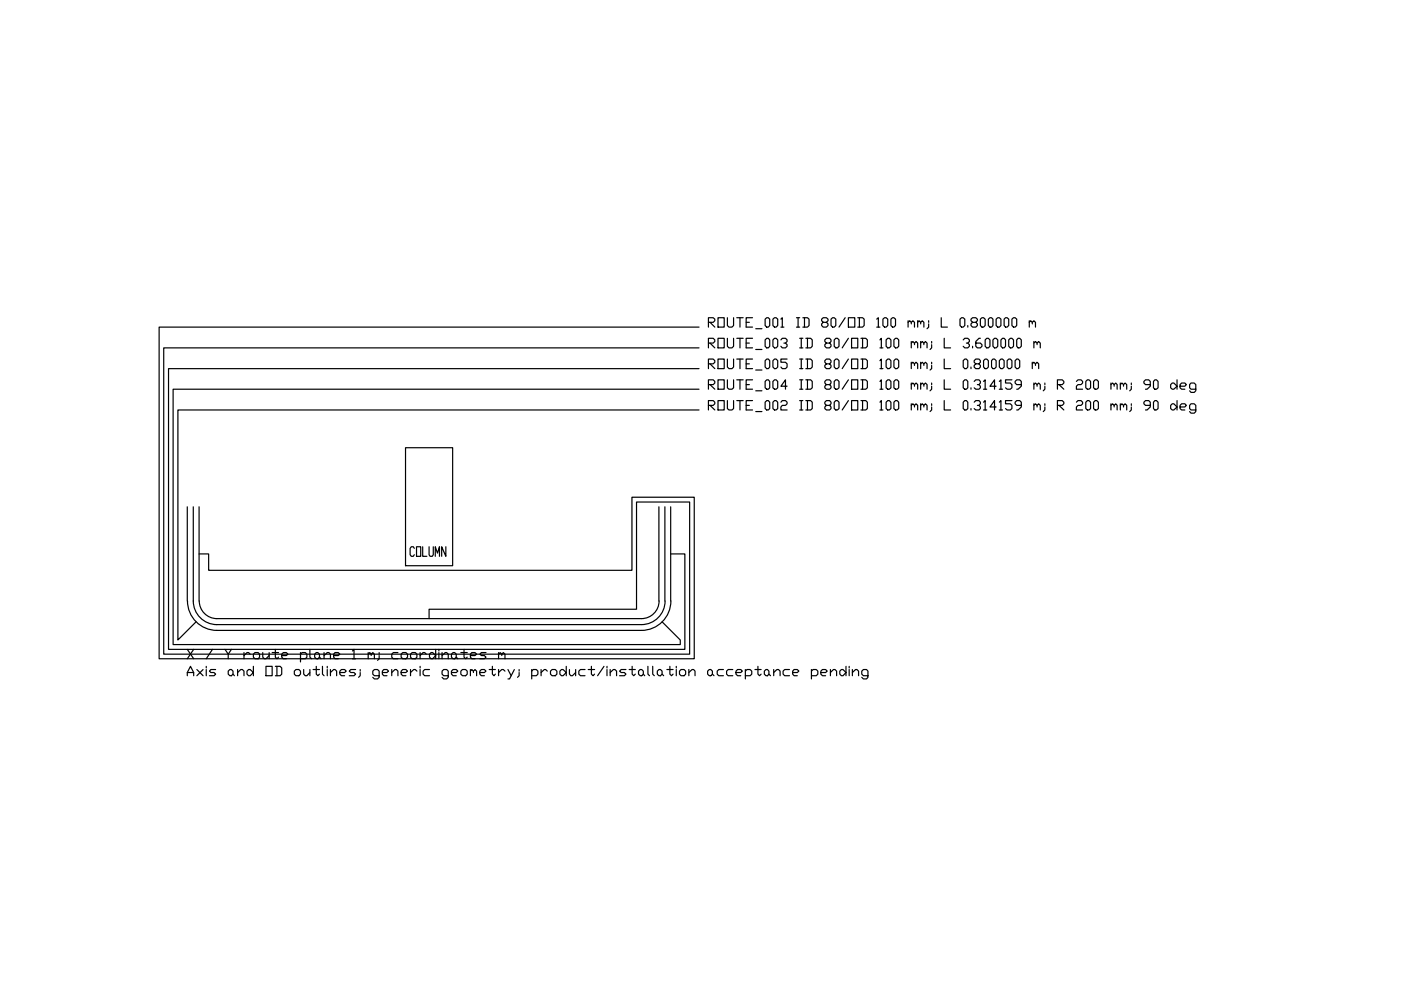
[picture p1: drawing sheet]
<svg xmlns="http://www.w3.org/2000/svg" width="297mm" height="210mm" viewBox="0 0 297 210" stroke-linecap="round" stroke-linejoin="round" font-family="sans-serif">
<!-- layer: BSA_OBSTACLE -->
<path d="M86 94.9h10v25h-10zM87.8 116.3l-.2-.4h-.4l-.2 .4v1.3l.2 .4h.4l.2-.4M88.3 115.9h.9v2.1h-.9zM89.6 115.9v2.1h.9M91 115.9v1.7l.2 .4h.5l.2-.4v-1.7M92.3 118v-2.1l.5 1.4 .4-1.4v2.1M94.5 115.9v2.1l-.9-2.1v2.1" fill="none" stroke="#000" stroke-width=".25"/>
<!-- layer: BSA_PIPE_AXIS -->
<path d="M41 107.5v19.9a5 5 0 0 0 5 5M141 107.5v19.9a5 5 0 0 1-5 5M46 132.4h90" fill="none" stroke="#000" stroke-width=".25"/>
<!-- layer: BSA_PIPE_OUTLINE -->
<path d="M39.7 107.5v19.9M42.2 107.5v19.9M139.7 107.5v19.9a3.7 3.7 0 0 1-3.7 3.8M142.2 107.5v19.9M39.8 127.4a6.2 6.2 0 0 0 6.2 6.3M42.2 127.4a3.7 3.7 0 0 0 3.8 3.8M46 133.7h90M46 131.2h90M142.2 127.4a6.2 6.2 0 0 1-6.2 6.3" fill="none" stroke="#000" stroke-width=".25"/>
<!-- layer: BSA_LEADER -->
<path d="M148.2 78.2h-112.5v59.5h109.5v-20.3h-3M148.2 73.8h-113.5v64.9h111.5v-32.3h-11.2v22.8h-44v2M148.2 69.4h-114.5v70.3h113.5v-34.3h-13.2v15.5h-89.8v-3.5h-2M148.2 86.9h-110.5v48.8l3.9-3.9M148.2 82.5h-111.5v54.2h107.5v-1l-3.8-3.9" fill="none" stroke="#000" stroke-width=".25"/>
<!-- layer: BSA_LABEL -->
<g fill="none" stroke="#000" stroke-width=".25">
<path d="M150.2 77.1h1l.4-.3v-.3l-.4-.4h-1v2.1M150.2 72.7h1l.4-.3v-.3l-.4-.4h-1v2.1M150.2 68.3h1l.4-.3v-.3l-.4-.3h-1v2M150.5 77.1l1.1 1.1M150.5 72.7l1.1 1.1M150.5 68.3l1.1 1.1M152.2 76.1h1.3v2.1h-1.3zM152.2 71.7h1.3v2.1h-1.3zM152.2 67.4h1.3v2h-1.3zM154.2 76.1v1.7l.4 .4h.6l.3-.4v-1.7M154.2 71.7v1.7l.4 .4h.6l.3-.4v-1.7M154.2 67.4v1.6l.4 .4h.6l.3-.4v-1.6"/>
<path d="M156.2 76.1h1.4M156.2 71.7h1.4M156.2 67.4h1.4M156.9 67.4v2M156.9 71.7v2.1M156.9 76.1v2.1M158.2 77.1h.7M158.2 72.7h.7M158.2 68.3h.7M159.6 76.1h-1.4v2.1h1.4M159.6 71.7h-1.4v2.1h1.4M159.6 67.4h-1.4v2h1.4"/>
<path d="M160.2 78.5h1.3M160.2 74.1h1.3M160.2 69.7h1.3M162.2 76.5l.4-.4h.3l.3 .4v1.3l-.3 .4h-.3l-.4-.4zM162.2 72.1l.4-.4h.3l.3 .4v1.3l-.3 .4h-.3l-.4-.4zM162.2 67.7l.4-.3h.3l.3 .3v1.3l-.3 .4h-.3l-.4-.4zM163.9 76.5l.3-.4h.3l.4 .4v1.3l-.4 .4h-.3l-.3-.4zM163.9 72.1l.3-.4h.3l.4 .4v1.3l-.4 .4h-.3l-.3-.4zM163.9 67.7l.3-.3h.3l.4 .3v1.3l-.4 .4h-.3l-.3-.4zM165.6 72.1l.3-.4h.6l.4 .4v.3l-.4 .3h-.3M165.6 67.7l.3-.3v2M165.6 69.4h.6"/>
<path d="M166.5 72.7l.4 .4v.3l-.4 .4h-.6l-.3-.4M166.9 76.1h-1.3v.7h.9l.4 .3v.7l-.4 .4h-.6l-.3-.4M168.9 67.4h.6M168.9 69.4h.6M169.2 67.4v2M169.5 76.1h.7M169.5 78.2h.7M169.5 71.7h.7M169.5 73.8h.7M169.9 71.7v2.1M169.9 76.1v2.1M170.2 67.4h1l.3 .3v1.3l-.3 .4h-1"/>
<path d="M170.6 67.4v2M170.9 76.1h1l.3 .4v1.3l-.3 .4h-1M170.9 71.7h1l.3 .4v1.3l-.3 .4h-1M171.2 71.7v2.1M171.2 76.1v2.1M174.5 68.3l-.3-.3v-.3l.3-.3h.7l.4 .3v.3l-.4 .3h-.7l-.3 .4v.3l.3 .4h.7l.4-.4v-.3l-.4-.4M175.2 77.1l-.3-.3v-.3l.3-.4h.7l.3 .4v.3l-.3 .3h-.7l-.3 .4v.3l.3 .4h.7l.3-.4v-.3l-.3-.4M175.2 72.7l-.3-.3v-.3l.3-.4h.7l.3 .4v.3l-.3 .3h-.7l-.3 .4v.3l.3 .4h.7l.3-.4v-.3l-.3-.4M176.2 67.7l.3-.3h.4l.3 .3v1.3l-.3 .4h-.4l-.3-.4zM176.9 76.5l.3-.4h.3l.4 .4v1.3l-.4 .4h-.3l-.3-.4zM176.9 72.1l.3-.4h.3l.4 .4v1.3l-.4 .4h-.3l-.3-.4zM179.2 67.4l-1.3 2"/>
<path d="M179.9 67.4h1.3v2h-1.3zM179.9 76.1l-1.3 2.1M179.9 71.7l-1.3 2.1M180.6 76.1h1.3v2.1h-1.3zM180.6 71.7h1.3v2.1h-1.3zM181.9 67.4h1l.3 .3v1.3l-.3 .4h-1M182.2 67.4v2M182.5 76.1h1.1l.3 .4v1.3l-.3 .4h-1.1M182.5 71.7h1.1l.3 .4v1.3l-.3 .4h-1.1M182.9 71.7v2.1M182.9 76.1v2.1M185.9 67.7l.3-.3v2"/>
<path d="M185.9 69.4h.7M186.6 76.5l.3-.4v2.1M186.6 72.1l.3-.4v2.1M186.6 78.2h.6M186.6 73.8h.6M187.2 67.7l.3-.3h.4l.3 .3v1.3l-.3 .4h-.4l-.3-.4zM187.9 76.5l.3-.4h.4l.3 .4v1.3l-.3 .4h-.4l-.3-.4zM187.9 72.1l.3-.4h.4l.3 .4v1.3l-.3 .4h-.4l-.3-.4zM188.9 67.7l.3-.3h.3l.4 .3v1.3l-.4 .4h-.3l-.3-.4zM189.5 76.5l.4-.4h.3l.3 .4v1.3l-.3 .4h-.3l-.4-.4zM189.5 72.1l.4-.4h.3l.3 .4v1.3l-.3 .4h-.3l-.4-.4zM192.5 68.3l.4-.3 .3 .3v.4"/>
<path d="M192.5 68v1.4M193.2 77.1l.3-.3 .4 .3v.4M193.2 72.7l.3-.3 .4 .3v.4M193.2 68.3l.3-.3 .4 .3v1.1M193.2 72.4v1.4M193.2 76.8v1.4M193.9 77.1l.3-.3 .4 .3v1.1M193.9 72.7l.3-.3 .4 .3v1.1M194.6 68.3l.3-.3 .3 .3v.4M194.6 68v1.4M195.2 77.1l.3-.3 .4 .3v.4M195.2 72.7l.3-.3 .4 .3v.4"/>
<path d="M195.2 68.3l.3-.3 .4 .3v1.1M195.2 72.4v1.4M195.2 76.8v1.4M195.9 77.1l.3-.3 .4 .3v1.1M195.9 72.7l.3-.3 .4 .3v1.1M196.9 68.7v.7l-.3 .3M196.9 68v.3M197.5 77.5v.7l-.3 .3M197.5 73.1v.7l-.3 .3M197.5 72.4v.3M197.5 76.8v.3M199.6 67.4v2h1.3"/>
<path d="M200.2 76.1v2.1h1.3M200.2 71.7v2.1h1.3M203.5 67.7l.4-.3h.3l.4 .3v1.3l-.4 .4h-.3l-.4-.4zM204.2 76.5l.4-.4h.3l.3 .4v1.3l-.3 .4h-.3l-.4-.4zM204.2 72.1l.4-.4h.6l.3 .4v.3l-.3 .3h-.3M205.2 72.7l.3 .4v.3l-.3 .4h-.6l-.4-.4M205.2 69v.4M205.9 77.8v.4M206.2 68.3l-.3-.3v-.3l.3-.3h.7l.3 .3v.3l-.3 .3h-.7l-.3 .4v.3l.3 .4h.7l.3-.4v-.3l-.3-.4M206.2 73.4v.4M206.9 77.1l-.4-.3v-.3l.4-.4h.7l.3 .4v.3l-.3 .3h-.7l-.4 .4v.3l.4 .4h.7l.3-.4v-.3l-.3-.4M207.9 71.7h-.3l-.7 .7v1l.3 .4h.7l.3-.4v-.3l-.3-.4h-1"/>
<path d="M207.9 67.7l.3-.3h.3l.4 .3v1.3l-.4 .4h-.3l-.3-.4zM208.5 76.5l.4-.4h.3l.3 .4v1.3l-.3 .4h-.3l-.4-.4zM208.9 72.1l.3-.4h.3l.4 .4v1.3l-.4 .4h-.3l-.3-.4zM209.5 67.7l.4-.3h.3l.3 .3v1.3l-.3 .4h-.3l-.4-.4zM210.5 76.1h.4l.3 .4v1.3l-.3 .4h-.4l-.3-.4v-1.3zM210.5 72.1l.4-.4h.3l.3 .4v1.3l-.3 .4h-.3l-.4-.4zM211.2 67.7l.3-.3h.4l.3 .3v1.3l-.3 .4h-.4l-.3-.4zM211.9 76.5l.3-.4h.4l.3 .4v1.3l-.3 .4h-.4l-.3-.4zM212.2 72.1l.4-.4h.3l.3 .4v1.3l-.3 .4h-.3l-.4-.4zM212.9 67.7l.3-.3h.3l.4 .3v1.3l-.4 .4h-.3l-.3-.4zM213.5 76.5l.4-.4h.3l.3 .4v1.3l-.3 .4h-.3l-.4-.4zM213.9 72.1l.3-.4h.3l.4 .4v1.3l-.4 .4h-.3l-.3-.4z"/>
<path d="M214.5 67.7l.4-.3h.3l.4 .3v1.3l-.4 .4h-.3l-.4-.4zM215.2 76.5l.4-.4h.3l.3 .4v1.3l-.3 .4h-.3l-.4-.4zM215.9 71.7h.3l.3 .4v1.3l-.3 .4h-.3l-.3-.4v-1.3zM218.2 68.3l.3-.3 .4 .3v.4M218.2 68v1.4M218.9 77.1l.3-.3 .3 .3v.4M218.9 68.3l.3-.3 .3 .3v1.1M218.9 76.8v1.4M219.2 72.7l.3-.3 .4 .3v.4M219.2 72.4v1.4M219.5 77.1l.4-.3 .3 .3v1.1M219.9 72.7l.3-.3 .4 .3v1.1"/>
<path d="M150.2 86h1l.4-.4v-.3l-.4-.4h-1v2M150.2 81.5h1l.4-.3v-.3l-.4-.4h-1v2M150.5 86l1.1 .9M150.5 81.5l1.1 1M152.2 84.9h1.3v2h-1.3zM152.2 80.5h1.3v2h-1.3zM154.2 84.9v1.7l.4 .3h.6l.3-.3v-1.7M154.2 80.5v1.7l.4 .3h.6l.3-.3v-1.7M156.2 84.9h1.4M156.2 80.5h1.4M156.9 80.5v2M156.9 84.9v2"/>
<path d="M158.2 86h.7M158.2 81.5h.7M159.6 84.9h-1.4v2h1.4M159.6 80.5h-1.4v2h1.4M160.2 87.3h1.3M160.2 82.9h1.3M162.2 85.3l.4-.4h.3l.3 .4v1.3l-.3 .3h-.3l-.4-.3zM162.2 80.9l.4-.4h.3l.3 .4v1.3l-.3 .3h-.3l-.4-.3zM163.9 85.3l.3-.4h.3l.4 .4v1.3l-.4 .3h-.3l-.3-.3zM163.9 80.9l.3-.4h.3l.4 .4v1.3l-.4 .3h-.3l-.3-.3zM165.6 85.3l.3-.4h.6l.4 .4v.3l-.4 .4h-.6l-.3 .3v.6h1.3M166.9 81.9h-1.3l.9-1.4v2"/>
<path d="M169.5 84.9h.7M169.5 86.9h.7M169.5 80.5h.7M169.5 82.5h.7M169.9 80.5v2M169.9 84.9v2M170.9 84.9h1l.3 .4v1.3l-.3 .3h-1M170.9 80.5h1l.3 .4v1.3l-.3 .3h-1M171.2 80.5v2M171.2 84.9v2M175.2 86l-.3-.4v-.3l.3-.4h.7l.3 .4v.3l-.3 .4h-.7l-.3 .3v.3l.3 .3h.7l.3-.3v-.3l-.3-.3M175.2 81.5l-.3-.3v-.3l.3-.4h.7l.3 .4v.3l-.3 .3h-.7l-.3 .4v.3l.3 .3h.7l.3-.3v-.3l-.3-.4"/>
<path d="M176.9 85.3l.3-.4h.3l.4 .4v1.3l-.4 .3h-.3l-.3-.3zM176.9 80.9l.3-.4h.3l.4 .4v1.3l-.4 .3h-.3l-.3-.3zM179.9 84.9l-1.3 2M179.9 80.5l-1.3 2M180.6 84.9h1.3v2h-1.3zM180.6 80.5h1.3v2h-1.3zM182.5 84.9h1.1l.3 .4v1.3l-.3 .3h-1.1M182.5 80.5h1.1l.3 .4v1.3l-.3 .3h-1.1M182.9 80.5v2M182.9 84.9v2M186.6 85.3l.3-.4v2M186.6 80.9l.3-.4v2"/>
<path d="M186.6 86.9h.6M186.6 82.5h.6M187.9 85.3l.3-.4h.4l.3 .4v1.3l-.3 .3h-.4l-.3-.3zM187.9 80.9l.3-.4h.4l.3 .4v1.3l-.3 .3h-.4l-.3-.3zM189.5 85.3l.4-.4h.3l.3 .4v1.3l-.3 .3h-.3l-.4-.3zM189.5 80.9l.4-.4h.3l.3 .4v1.3l-.3 .3h-.3l-.4-.3zM193.2 86l.3-.4 .4 .4v.3M193.2 81.5l.3-.3 .4 .3v.4M193.2 81.2v1.3M193.2 85.6v1.3M193.9 86l.3-.4 .4 .4v.9M193.9 81.5l.3-.3 .4 .3v1"/>
<path d="M195.2 86l.3-.4 .4 .4v.3M195.2 81.5l.3-.3 .4 .3v.4M195.2 81.2v1.3M195.2 85.6v1.3M195.9 86l.3-.4 .4 .4v.9M195.9 81.5l.3-.3 .4 .3v1M197.5 86.3v.6l-.3 .4M197.5 81.9v.6l-.3 .4M197.5 81.2v.3M197.5 85.6v.4M200.2 84.9v2h1.3M200.2 80.5v2h1.3"/>
<path d="M204.2 85.3l.4-.4h.3l.3 .4v1.3l-.3 .3h-.3l-.4-.3zM204.2 80.9l.4-.4h.3l.3 .4v1.3l-.3 .3h-.3l-.4-.3zM205.9 82.2v.3M205.9 86.6v.3M206.5 85.3l.4-.4h.7l.3 .4v.3l-.3 .4h-.4M206.5 80.9l.4-.4h.7l.3 .4v.3l-.3 .3h-.4M207.6 86l.3 .3v.3l-.3 .3h-.7l-.4-.3M207.6 81.5l.3 .4v.3l-.3 .3h-.7l-.4-.3M208.5 85.3l.4-.4v2M208.5 80.9l.4-.4v2M208.5 86.9h.7M208.5 82.5h.7"/>
<path d="M211.2 86.3h-1.3l1-1.4v2M211.2 81.9h-1.3l1-1.4v2M211.9 85.3l.3-.4v2M211.9 80.9l.3-.4v2M211.9 86.9h.7M211.9 82.5h.7M214.5 84.9h-1.3v.7h1l.3 .4v.6l-.3 .3h-.7l-.3-.3M214.5 80.5h-1.3v.7h1l.3 .3v.7l-.3 .3h-.7l-.3-.3M216.5 86h-.9l-.4-.4v-.3l.4-.4h.6l.3 .4v1l-.6 .6h-.3M216.5 81.5h-.9l-.4-.3v-.3l.4-.4h.6l.3 .4v1l-.6 .6h-.3M219.2 86l.3-.4 .4 .4v.3M219.2 81.5l.3-.3 .4 .3v.4"/>
<path d="M219.2 81.2v1.3M219.2 85.6v1.3M219.9 86l.3-.4 .4 .4v.9M219.9 81.5l.3-.3 .4 .3v1M221.5 86.3v.6l-.3 .4M221.5 81.9v.6l-.3 .4M221.5 81.2v.3M221.5 85.6v.4M224.2 86h1l.4-.4v-.3l-.4-.4h-1v2M224.2 81.5h1l.4-.3v-.3l-.4-.4h-1v2M224.5 86l1.1 .9M224.5 81.5l1.1 1"/>
<path d="M228.2 85.3l.4-.4h.6l.3 .4v.3l-.3 .4h-.6l-.4 .3v.6h1.3M228.2 80.9l.4-.4h.6l.3 .4v.3l-.3 .3h-.6l-.4 .4v.6h1.3M230.2 85.3l.3-.4h.4l.3 .4v1.3l-.3 .3h-.4l-.3-.3zM230.2 80.9l.3-.4h.4l.3 .4v1.3l-.3 .3h-.4l-.3-.3zM231.9 85.3l.3-.4h.3l.4 .4v1.3l-.4 .3h-.3l-.3-.3zM231.9 80.9l.3-.4h.3l.4 .4v1.3l-.4 .3h-.3l-.3-.3zM235.5 86l.4-.4 .3 .4v.3M235.5 81.5l.4-.3 .3 .3v.4M235.5 81.2v1.3M235.5 85.6v1.3M236.2 86l.4-.4 .3 .4v.9M236.2 81.5l.4-.3 .3 .3v1"/>
<path d="M237.5 86l.4-.4 .3 .4v.3M237.5 81.5l.4-.3 .3 .3v.4M237.5 81.2v1.3M237.5 85.6v1.3M238.2 86l.3-.4 .4 .4v.9M238.2 81.5l.3-.3 .4 .3v1M239.9 86.3v.6l-.4 .4M239.9 81.9v.6l-.4 .4M239.9 81.2v.3M239.9 85.6v.4M243.9 86h-1l-.4-.4v-.3l.4-.4h.6l.4 .4v1l-.7 .6h-.3M243.9 81.5h-1l-.4-.3v-.3l.4-.4h.6l.4 .4v1l-.7 .6h-.3"/>
<path d="M244.9 84.9h.3l.3 .4v1.3l-.3 .3h-.3l-.3-.3v-1.3zM244.9 80.5h.3l.3 .4v1.3l-.3 .3h-.3l-.3-.3v-1.3zM248.2 86l.3-.4h.4l.7 .7-.7 .6h-.4l-.3-.3zM248.2 81.5l.3-.3h.4l.7 .7-.7 .6h-.4l-.3-.3zM249.6 80.5v2M249.6 84.9v2M250.2 86.3h1l.3-.3-.3-.4h-.7l-.3 .4v.6l.3 .3h.7M250.2 81.9h1l.3-.4-.3-.3h-.7l-.3 .3v.7l.3 .3h.7M253.5 86.9h-1l-.3-.3v-.6l.3-.4h.7l.3 .4v1.3l-.3 .3h-.7l-.3-.3M253.5 82.5h-1l-.3-.3v-.7l.3-.3h.7l.3 .3v1.4l-.3 .3h-.7l-.3-.3M39.7 137.7l1.4 2M41.1 137.7l-1.4 2"/>
<path d="M45 137.7l-1.3 2M47.7 137.7l.7 1v1M49.1 137.7l-.7 1M51.7 138.4v1.3M53 138.7l-.3-.3h-.3l-.7 .6M53.7 138.7l.4-.3h.6l.3 .3v.6l-.3 .4h-.6l-.4-.4zM55.7 138.4v.9l.3 .4h.4l.7-.7M57.1 138.4v1.3M57.7 138.4h1.4M58.4 137.7v1.6l.3 .4 .4-.4M59.7 139h1l.3-.3-.3-.3h-.6l-.4 .3v.6l.4 .4h.6M63.7 138.7l.4-.3h.6l.4 .3v.6l-.4 .4h-1"/>
<path d="M63.7 138.4v1.9M65.7 137.7v1.6l.3 .4M66.7 138.7l.4-.3h.3l.3 .3v.6l-.3 .4h-.3l-.4-.4zM67.7 139.3l.4 .4M68.7 139l.7-.6h.3l.4 .3v1M68.7 138.4v1.3M70.7 139h1l.4-.3-.4-.3h-.7l-.3 .3v.6l.3 .4h.7M74.7 138l.4-.3v2M74.7 139.7h.7M78.1 138.7l.3-.3 .3 .3v.3M78.1 138.4v1.3M78.7 138.7l.3-.3 .4 .3v1"/>
<path d="M80.4 139v.7l-.3 .3M80.4 138.4v.3M84.4 138.4h-1l-.3 .3v.6l.3 .4h1M85 138.7l.4-.3h.7l.3 .3v.6l-.3 .4h-.7l-.4-.4zM87 138.7l.4-.3h.7l.3 .3v.6l-.3 .4h-.7l-.4-.4zM89.1 138.4v1.3M90.4 138.7l-.4-.3h-.3l-.6 .6M91.1 138.7l.3-.3h.3l.7 .6-.7 .7h-.3l-.3-.4zM92.4 137.7v2M93 137.7v.3M93 138.4v1.3M93.7 139l.7-.6h.3l.3 .3v1"/>
<path d="M93.7 138.4v1.3M95.7 138.7l.4-.3h.3l.3 .3v.6l-.3 .4h-.3l-.4-.4zM96.7 139.3l.4 .4M97.7 138.4h1.4M98.4 137.7v1.6l.3 .4 .4-.4M99.7 139h1l.3-.3-.3-.3h-.7l-.3 .3v.6l.3 .4h.7M103 138.4h-.9l-.4 .3 .4 .3h.6l.3 .3-.3 .4h-1M105.7 138.7l.3-.3 .4 .3v.3M105.7 138.4v1.3M106.4 138.7l.3-.3 .4 .3v1M39.7 143.3v-.7l.7-1.3 .7 1.3v.7M39.7 142.6h1.4"/>
<path d="M41.7 142l1.4 1.3M43.1 142l-1.4 1.3M43.7 141.3v.3M43.7 142v1.3M45.7 142h-1l-.3 .3 .3 .3h.7l.3 .3-.3 .4h-1M48.4 142.3l.3-.3h.4l.3 .3v.6l-.3 .4h-.4l-.3-.4zM49.4 142.9l.3 .4M50.4 142.6l.7-.6h.3l.3 .3v1M50.4 142v1.3M52.4 142.3l.3-.3h.3l.7 .6-.7 .7h-.3l-.3-.4zM53.7 141.3v2M56.4 141.3h1.3v2h-1.3z"/>
<path d="M58.4 141.3h1l.3 .3v1.3l-.3 .4h-1M58.7 141.3v2M62.4 142.3l.3-.3h.7l.3 .3v.6l-.3 .4h-.7l-.3-.4zM64.4 142v.9l.3 .4h.4l.6-.7M65.7 142v1.3M66.4 142h1.3M67.1 141.3v1.6l.3 .4 .3-.4M68.4 141.3v1.6l.3 .4M69.4 141.3v.3M69.4 142v1.3M70.1 142.6l.6-.6h.3l.4 .3v1M70.1 142v1.3"/>
<path d="M72.1 142.6h1l.3-.3-.3-.3h-.7l-.3 .3v.6l.3 .4h.7M75.4 142h-1l-.4 .3 .4 .3h.7l.3 .3-.3 .4h-1.1M76.4 142.6v.7l-.4 .3M76.4 142v.3M80.4 143.3h-1l-.4-.4v-.6l.4-.3h.7l.3 .3v1.3l-.3 .3h-.7l-.4-.3M81.1 142.6h.9l.4-.3-.4-.3h-.6l-.3 .3v.6l.3 .4h.6M83.1 142.6l.6-.6h.3l.4 .3v1M83.1 142v1.3M85 142.6h1.1l.3-.3-.3-.3h-.7l-.4 .3v.6l.4 .4h.7M87 142v1.3M88.4 142.3l-.3-.3h-.4l-.7 .6M89.1 141.3v.3"/>
<path d="M89.1 142v1.3M91.1 142h-1.1l-.3 .3v.6l.3 .4h1.1M95 143.3h-.9l-.4-.4v-.6l.4-.3h.6l.3 .3v1.3l-.3 .3h-.6l-.4-.3M95.7 142.6h1l.4-.3-.4-.3h-.6l-.4 .3v.6l.4 .4h.6M97.7 142.3l.3-.3h.7l.4 .3v.6l-.4 .4h-.7l-.3-.4zM99.7 142.3l.3-.3 .4 .3v.3M99.7 142v1.3M100.4 142.3l.3-.3 .3 .3v1M101.7 142.6h1l.3-.3-.3-.3h-.6l-.4 .3v.6l.4 .4h.6M103.7 142h1.3M104.4 141.3v1.6l.3 .4 .3-.4M105.7 142v1.3"/>
<path d="M107.1 142.3l-.4-.3h-.3l-.7 .6M107.7 142l.7 1.3M109.1 142l-1.1 1.9h-.3M110.1 142.6v.7l-.4 .3M110.1 142v.3M112.7 142.3l.3-.3h.7l.3 .3v.6l-.3 .4h-1M112.7 142v1.9M114.7 142v1.3M116 142.3l-.3-.3h-.3l-.7 .6M116.7 142.3l.4-.3h.6l.4 .3v.6l-.4 .4h-.6l-.4-.4zM118.7 142.3l.3-.3h.4l.7 .6-.7 .7h-.4l-.3-.4zM120.1 141.3v2"/>
<path d="M120.7 142v.9l.3 .4h.4l.6-.7M122 142v1.3M124 142h-.9l-.4 .3v.6l.4 .4h.9M124.7 142h1.4M125.4 141.3v1.6l.3 .4 .4-.4M128.1 141.3l-1.4 2M128.7 141.3v.3M128.7 142v1.3M129.4 142.6l.6-.6h.4l.3 .3v1M129.4 142v1.3M132.7 142h-1l-.3 .3 .3 .3h.7l.3 .3-.3 .4h-1M133.4 142h1.3"/>
<path d="M134 141.3v1.6l.4 .4 .3-.4M135.4 142.3l.3-.3h.4l.3 .3v.6l-.3 .4h-.4l-.3-.4zM136.4 142.9l.3 .4M137.4 141.3v1.6l.3 .4M138.4 141.3v1.6l.3 .4M139.4 142.3l.3-.3h.3l.4 .3v.6l-.4 .4h-.3l-.3-.4zM140.4 142.9l.3 .4M141.4 142h1.3M142 141.3v1.6l.4 .4 .3-.4M143.4 141.3v.3M143.4 142v1.3M144.1 142.3l.3-.3h.6l.4 .3v.6l-.4 .4h-.6l-.3-.4z"/>
<path d="M146 142.6l.7-.6h.4l.3 .3v1M146 142v1.3M150 142.3l.4-.3h.3l.3 .3v.6l-.3 .4h-.3l-.4-.4zM151 142.9l.4 .4M153.4 142h-1l-.3 .3v.6l.3 .4h1M155.4 142h-1l-.3 .3v.6l.3 .4h1M156 142.6h1.1l.3-.3-.3-.3h-.7l-.4 .3v.6l.4 .4h.7M158 142.3l.4-.3h.6l.4 .3v.6l-.4 .4h-1M158 142v1.9M160.1 142h1.3M160.7 141.3v1.6l.3 .4 .4-.4M162.1 142.3l.3-.3h.3l.3 .3v.6l-.3 .4h-.3l-.3-.4z"/>
<path d="M163 142.9l.4 .4M164 142.6l.7-.6h.4l.3 .3v1M164 142v1.3M167.4 142h-1l-.4 .3v.6l.4 .4h1M168.1 142.6h.9l.4-.3-.4-.3h-.6l-.3 .3v.6l.3 .4h.6M172 142.3l.4-.3h.7l.3 .3v.6l-.3 .4h-1.1M172 142v1.9M174 142.6h1l.4-.3-.4-.3h-.6l-.4 .3v.6l.4 .4h.6M176.1 142.6l.6-.6h.3l.4 .3v1M176.1 142v1.3M178.1 142.3l.3-.3h.3l.7 .6-.7 .7h-.3l-.3-.4zM179.4 141.3v2"/>
<path d="M180 141.3v.3M180 142v1.3M180.7 142.6l.7-.6h.3l.3 .3v1M180.7 142v1.3M184 143.3h-1l-.3-.4v-.6l.3-.3h.7l.3 .3v1.3l-.3 .3h-.7l-.3-.3"/>
</g>
</svg>
